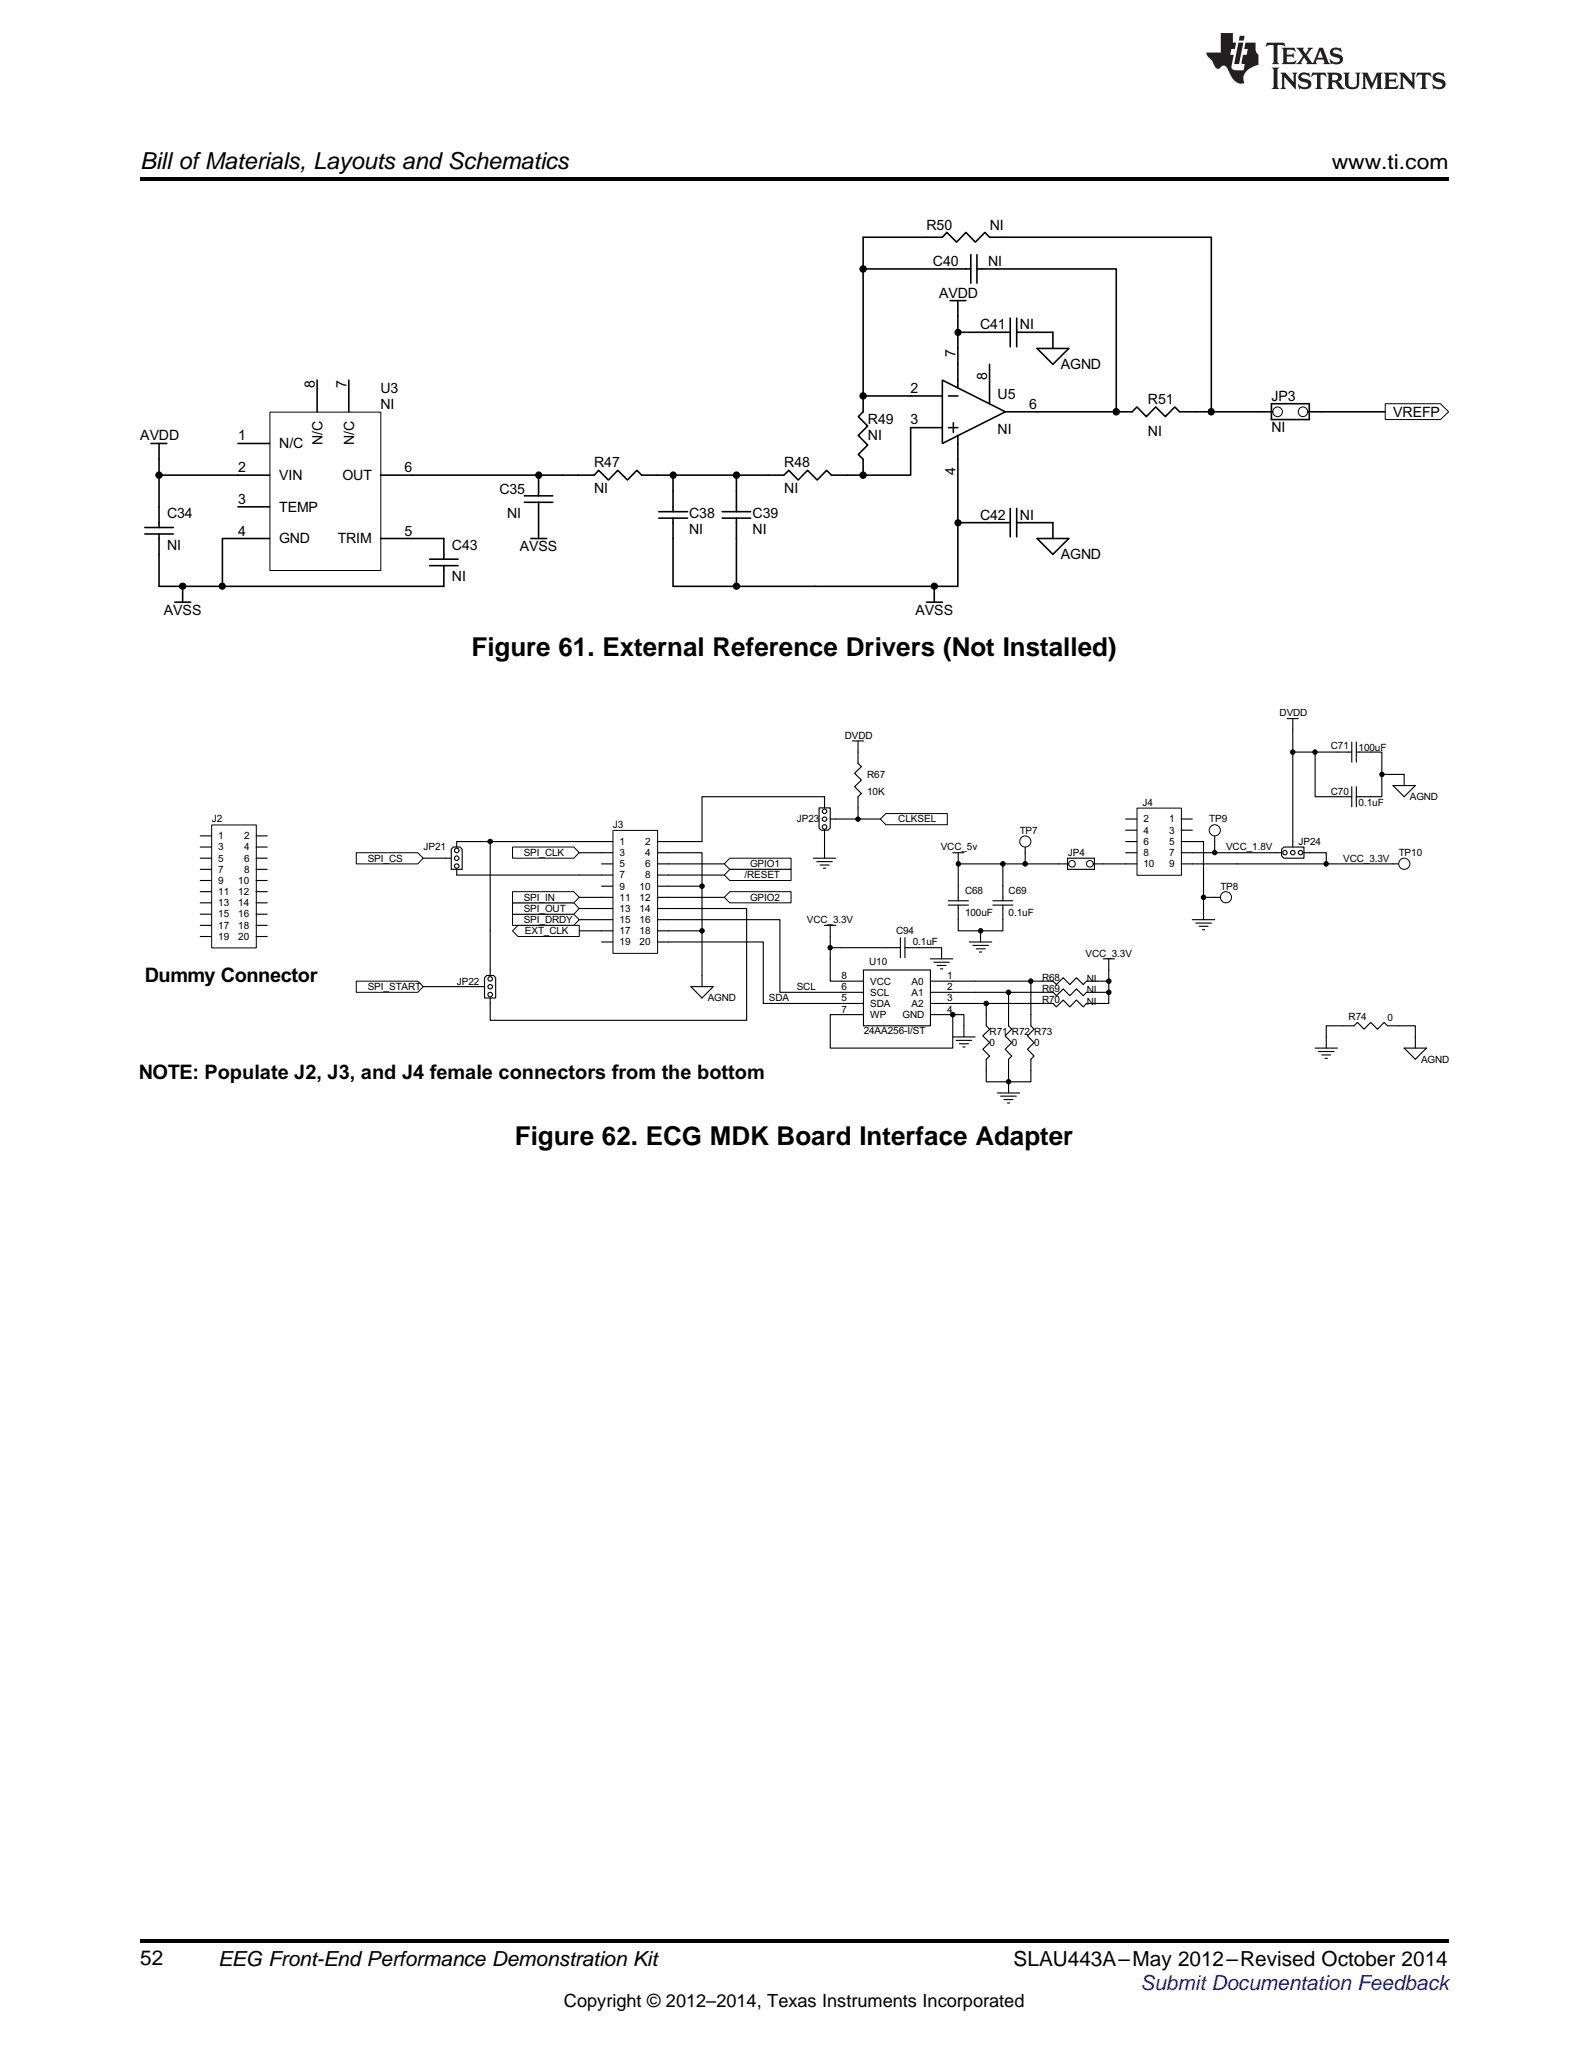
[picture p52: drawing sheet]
<svg xmlns="http://www.w3.org/2000/svg" width="216mm" height="279mm" viewBox="0 0 216 279" stroke-linecap="round" stroke-linejoin="round" font-family="sans-serif">
<defs><g id="words">
<g font-size="3.5">
<text x="64.1" y="89.2">Figure 61. External Reference Drivers (Not Installed)</text>
<text x="70" y="155.6">Figure 62. ECG MDK Board Interface Adapter</text>
</g>
<text font-size="3.2" x="19" y="23">Bill ofMaterials, Layouts and Schematics</text>
<g font-size="2.8">
<text x="180.9" y="23">www.ti.com</text>
<text x="19" y="267">52</text>
<text x="29.6" y="267.1">EEG Front-End Performance Demonstration Kit</text>
<text x="137.7" y="267.1">SLAU443A–May 2012–Revised October 2014</text>
</g>
<text font-size="2.8" fill="#00f" x="155" y="270.4">Submit Documentation Feedback</text>
<g font-size="2.7">
<text x="19.7" y="133.5">Dummy Connector</text>
<text x="18.9" y="146.6">NOTE: Populate J2, J3, and J4 female connectors from the bottom</text>
</g>
<text font-size="2.5" x="76.6" y="272.7">Copyright © 2012–2014, Texas Instruments Incorporated</text>
<g font-size="1.9">
<text x="125.9" y="31.2">R50</text>
<text x="134.5" y="31.2">NI</text>
<text x="126.8" y="36.2">C40</text>
<text x="127.6" y="40.5">AVDD</text>
<text x="134.3" y="36.2">NI</text>
<text x="133.2" y="44.8">C41</text>
<text x="138.6" y="44.8">NI</text>
<text x="42.8" y="52.8" transform="rotate(-90 42.8 52.8)">8</text>
<text x="47.1" y="52.8" transform="rotate(-90 47.1 52.8)">7</text>
<text x="51.7" y="53.4">U3</text>
<text x="123.7" y="53.4">2</text>
<text x="129.8" y="48.5" transform="rotate(-90 129.8 48.5)">7</text>
<text x="134.1" y="51.7" transform="rotate(-90 134.1 51.7)">8</text>
<text x="144.2" y="50.2">AGND</text>
<text x="19.1" y="59.8">AVDD</text>
<text x="32.4" y="59.8">1</text>
<text x="51.7" y="55.5">NI</text>
<text x="117.9" y="57.7">R49</text>
<text x="117.9" y="59.8">NI</text>
<text x="123.7" y="57.7">3</text>
<text x="135.5" y="54.2">U5</text>
<text x="135.5" y="59">NI</text>
<text x="139.9" y="55.5">6</text>
<text x="156" y="54.9">R51</text>
<text x="156" y="59.2">NI</text>
<text x="172.8" y="54.5">JP3</text>
<text x="172.8" y="58.8">NI</text>
<text x="189.3" y="56.6">VREFP</text>
<text x="32.4" y="64.2">2</text>
<text x="37.9" y="65.2">VIN</text>
<text x="37.9" y="60.9">N/C</text>
<text x="43.8" y="60.5" transform="rotate(-90 43.8 60.5)">N/C</text>
<text x="46.6" y="65.2">OUT</text>
<text x="48.1" y="60.5" transform="rotate(-90 48.1 60.5)">N/C</text>
<text x="54.9" y="64.2">6</text>
<text x="80.7" y="63.5">R47</text>
<text x="106.6" y="63.5">R48</text>
<text x="129.8" y="64.6" transform="rotate(-90 129.8 64.6)">4</text>
<text x="22.7" y="70.4">C34</text>
<text x="32.4" y="68.5">3</text>
<text x="37.9" y="69.5">TEMP</text>
<text x="67.9" y="67.2">C35</text>
<text x="68.9" y="70.4">NI</text>
<text x="80.7" y="66.9">NI</text>
<text x="93.6" y="70.4">C38</text>
<text x="102.3" y="70.4">C39</text>
<text x="106.6" y="66.9">NI</text>
<text x="133.2" y="70.6">C42</text>
<text x="138.6" y="70.6">NI</text>
<text x="22.7" y="74.7">NI</text>
<text x="32.4" y="72.8">4</text>
<text x="37.9" y="73.8">GND</text>
<text x="45.9" y="73.8">TRIM</text>
<text x="54.9" y="72.8">5</text>
<text x="61.4" y="74.7">C43</text>
<text x="70.6" y="74.9">AVSS</text>
<text x="93.6" y="72.6">NI</text>
<text x="102.3" y="72.6">NI</text>
<text x="144.2" y="76">AGND</text>
<text x="22.3" y="83.5">AVSS</text>
<text x="61.4" y="79">NI</text>
<text x="124.4" y="83.5">AVSS</text>
</g>
<g font-size="1.4">
<text x="114.8" y="100.4">DVDD</text>
<text x="173.9" y="97.3">DVDD</text>
<text x="180.8" y="101.8">C71</text>
<text x="117.8" y="105.7">R67</text>
<text x="117.8" y="108">10K</text>
<text x="180.8" y="108">C70</text>
<text x="184.6" y="102">100uF</text>
<text x="28.8" y="111.8">J2</text>
<text x="83.3" y="112.5">J3</text>
<text x="108.3" y="111.8">JP23</text>
<text x="122.1" y="111.8">CLKSEL</text>
<text x="138.6" y="113.3">TP7</text>
<text x="155.2" y="109.5">J4</text>
<text x="155.4" y="111.8">2</text>
<text x="155.4" y="113.3">4</text>
<text x="158.9" y="111.8">1</text>
<text x="158.9" y="113.3">3</text>
<text x="164.3" y="111.8">TP9</text>
<text x="184.6" y="109.5">0.1uF</text>
<text x="191.6" y="108.7">AGND</text>
<text x="29.7" y="114.1">1</text>
<text x="29.7" y="115.6">3</text>
<text x="29.7" y="117.1">5</text>
<text x="29.7" y="118.6">7</text>
<text x="33.2" y="114.1">2</text>
<text x="33.2" y="115.6">4</text>
<text x="33.2" y="117.1">6</text>
<text x="33.2" y="118.6">8</text>
<text x="50" y="117.1">SPI_CS</text>
<text x="57.5" y="115.6">JP21</text>
<text x="71.2" y="116.3">SPI_CLK</text>
<text x="84.2" y="114.8">1</text>
<text x="84.2" y="116.3">3</text>
<text x="84.2" y="117.9">5</text>
<text x="84.2" y="119.4">7</text>
<text x="87.7" y="114.8">2</text>
<text x="87.7" y="116.3">4</text>
<text x="87.7" y="117.9">6</text>
<text x="87.7" y="119.4">8</text>
<text x="101.1" y="119.4">/RESET</text>
<text x="101.9" y="117.9">GPIO1</text>
<text x="127.8" y="115.6">VCC_5v</text>
<text x="145.1" y="116.3">JP4</text>
<text x="155.4" y="114.8">6</text>
<text x="155.4" y="116.3">8</text>
<text x="155.4" y="117.9">10</text>
<text x="158.9" y="114.8">5</text>
<text x="158.9" y="116.3">7</text>
<text x="158.9" y="117.9">9</text>
<text x="166.6" y="115.6">VCC_1.8V</text>
<text x="176.4" y="114.8">JP24</text>
<text x="182.5" y="117.1">VCC_3.3V</text>
<text x="190" y="116.3">TP10</text>
<text x="29.7" y="120.1">9</text>
<text x="29.7" y="121.6">11</text>
<text x="29.7" y="123.2">13</text>
<text x="29.7" y="124.7">15</text>
<text x="32.4" y="120.1">10</text>
<text x="32.4" y="121.6">12</text>
<text x="32.4" y="123.2">14</text>
<text x="32.4" y="124.7">16</text>
<text x="71.2" y="125.4">SPI_DRDY</text>
<text x="71.2" y="123.9">SPI_OUT</text>
<text x="71.2" y="122.4">SPI_IN</text>
<text x="84.2" y="120.9">9</text>
<text x="84.2" y="122.4">11</text>
<text x="84.2" y="123.9">13</text>
<text x="84.2" y="125.4">15</text>
<text x="86.9" y="120.9">10</text>
<text x="86.9" y="122.4">12</text>
<text x="86.9" y="123.9">14</text>
<text x="86.9" y="125.4">16</text>
<text x="101.9" y="122.4">GPIO2</text>
<text x="109.6" y="125.4">VCC_3.3V</text>
<text x="131.1" y="121.5">C68</text>
<text x="131.1" y="124.5">100uF</text>
<text x="137" y="121.5">C69</text>
<text x="137" y="124.5">0.1uF</text>
<text x="165.8" y="120.9">TP8</text>
<text x="29.7" y="126.2">17</text>
<text x="29.7" y="127.7">19</text>
<text x="32.4" y="126.2">18</text>
<text x="32.4" y="127.7">20</text>
<text x="71.3" y="127">EXT_CLK</text>
<text x="84.2" y="127">17</text>
<text x="84.2" y="128.5">19</text>
<text x="86.9" y="127">18</text>
<text x="86.9" y="128.5">20</text>
<text x="118.1" y="131.1">U10</text>
<text x="121.7" y="127">C94</text>
<text x="124" y="128.5">0.1uF</text>
<text x="147.5" y="130">VCC_3.3V</text>
<text x="50" y="134.5">SPI_START</text>
<text x="62.1" y="133.8">JP22</text>
<text x="96.2" y="136.1">AGND</text>
<text x="104.5" y="136.1">SDA</text>
<text x="108.3" y="134.5">SCL</text>
<text x="114.3" y="136.1">5</text>
<text x="114.3" y="134.5">6</text>
<text x="114.3" y="137.6">7</text>
<text x="114.3" y="133">8</text>
<text x="118.3" y="136.8">SDA</text>
<text x="118.3" y="135.3">SCL</text>
<text x="118.3" y="133.8">VCC</text>
<text x="123.9" y="133.8">A0</text>
<text x="123.9" y="135.3">A1</text>
<text x="123.9" y="136.8">A2</text>
<text x="128.7" y="133">1</text>
<text x="128.7" y="134.5">2</text>
<text x="128.7" y="136.1">3</text>
<text x="128.7" y="137.6">4</text>
<text x="141.6" y="133.3">R68</text>
<text x="141.6" y="134.9">R69</text>
<text x="141.6" y="136.4">R70</text>
<text x="147.6" y="133.5">NI</text>
<text x="147.6" y="135">NI</text>
<text x="147.6" y="136.5">NI</text>
<text x="117.4" y="140.5">24AA256-I/ST</text>
<text x="118.3" y="138.3">WP</text>
<text x="122.6" y="138.3">GND</text>
<text x="134.5" y="140.6">R71 R72 R73</text>
<text x="134.5" y="142.2">0</text>
<text x="137.5" y="142.2">0</text>
<text x="140.5" y="142.2">0</text>
<text x="183.2" y="138.7">R74</text>
<text x="188.5" y="138.8">0</text>
<text x="193.1" y="144.4">AGND</text>
</g>
</g></defs>
<path d="M19 263.5h177.8v.6h-177.8z" fill="#000"/>
<g fill="none" stroke="#000" stroke-width=".15">
<path d="M174.9 97.7h1.5M175.7 97.7v1.5M129.5 115.9h1.5M130.2 115.9v1.5M162 114.4h1.5v10.6M189.3 106.8h3l-1.5 1.5zM190.8 105.2v1.6M131.7 128h3M132.2 128.5h2.1M132.6 128.9h1.2M133.1 129.4h.3M133.2 126.5v1.5"/>
<path d="M162 125h3M162.5 125.4h2.1M162.9 125.9h1.2M163.4 126.3h.3M165 121.9h.8M182.5 139.4h-2.3v3M190 139.4h2.3v3M178.7 142.4h3M179.1 142.9h2.2M179.6 143.4h1.2M180 143.8h.4M190.8 142.4h3l-1.5 1.5z"/>
</g>
<circle cx="166.6" cy="121.9" r=".76" fill="#fff"/>
<circle cx="166.6" cy="121.9" r=".76" fill="none" stroke="#000" stroke-width=".14"/>
<path d="M189.3 117.4h.7" fill="none" stroke="#000" stroke-width=".15"/>
<circle cx="190.8" cy="117.4" r=".76" fill="#fff"/>
<circle cx="190.8" cy="117.4" r=".76" fill="none" stroke="#000" stroke-width=".14"/>
<path d="M165 113.6v.8" fill="none" stroke="#000" stroke-width=".15"/>
<circle cx="165.1" cy="112.8" r=".76" fill="#fff"/>
<circle cx="165.1" cy="112.8" r=".76" fill="none" stroke="#000" stroke-width=".14"/>
<path d="M139.3 115.1v.8" fill="none" stroke="#000" stroke-width=".15"/>
<circle cx="139.3" cy="114.4" r=".76" fill="#fff"/>
<circle cx="139.3" cy="114.4" r=".76" fill="none" stroke="#000" stroke-width=".14"/>
<g fill="none" stroke="#000" stroke-width=".15">
<path d="M136.3 117.4h7.5M181.7 108.3h2M181.7 102.2h2M183.7 100.8v2.8M183.7 106.9v2.7M184.3 102.2h3.5v6.1h-3.5M184.3 100.8v2.8M184.3 106.9v2.7M128.8 123h2.8M128.8 122.4h2.8M130.2 123v3.5h6.1v-3.5M130.2 122.4v-5h6.1v5"/>
<path d="M134.9 123h2.7M134.9 122.4h2.7"/>
</g>
<path d="M119.6 111.3l.8-.7h8.3v1.5h-8.3z" fill-rule="evenodd" fill="#fff"/>
<path d="M119.6 111.3l.8-.7h8.3v1.5h-8.3z" fill="none" stroke="#000" stroke-width=".14"/>
<path d="M69.6 124.2h8.4l.7 .8-.7 .8h-8.4z" fill-rule="evenodd" fill="#fff"/>
<path d="M69.6 124.2h8.4l.7 .8-.7 .8h-8.4z" fill="none" stroke="#000" stroke-width=".14"/>
<path d="M69.6 122.7h8.4l.7 .8-.7 .7h-8.4z" fill-rule="evenodd" fill="#fff"/>
<path d="M69.6 122.7h8.4l.7 .8-.7 .7h-8.4z" fill="none" stroke="#000" stroke-width=".14"/>
<path d="M99.2 121.2h8.3v1.5h-8.3l-.8-.8z" fill-rule="evenodd" fill="#fff"/>
<path d="M99.2 121.2h8.3v1.5h-8.3l-.8-.8z" fill="none" stroke="#000" stroke-width=".14"/>
<path d="M69.6 115.1h8.4l.7 .8-.7 .7h-8.4z" fill-rule="evenodd" fill="#fff"/>
<path d="M69.6 115.1h8.4l.7 .8-.7 .7h-8.4z" fill="none" stroke="#000" stroke-width=".14"/>
<path d="M48.4 115.9h8.4l.7 .7-.7 .8h-8.4z" fill-rule="evenodd" fill="#fff"/>
<path d="M48.4 115.9h8.4l.7 .7-.7 .8h-8.4z" fill="none" stroke="#000" stroke-width=".14"/>
<path d="M48.4 133.3h8.4l.7 .8-.7 .8h-8.4z" fill-rule="evenodd" fill="#fff"/>
<path d="M48.4 133.3h8.4l.7 .8-.7 .8h-8.4z" fill="none" stroke="#000" stroke-width=".14"/>
<path d="M69.6 121.2h8.4l.7 .7-.7 .8h-8.4z" fill-rule="evenodd" fill="#fff"/>
<path d="M69.6 121.2h8.4l.7 .7-.7 .8h-8.4z" fill="none" stroke="#000" stroke-width=".14"/>
<path d="M99.2 116.6h8.3v1.5h-8.3l-.8-.7z" fill-rule="evenodd" fill="#fff"/>
<g fill="none" stroke="#000" stroke-width=".14">
<path d="M99.2 116.6h8.3v1.5h-8.3l-.8-.7z"/>
<circle cx="145.7" cy="117.4" r=".44"/>
<circle cx="148.1" cy="117.4" r=".46"/>
<circle cx="95.4" cy="120.4" r=".31"/>
<circle cx="95.4" cy="126.5" r=".31"/>
</g>
<g fill="none" stroke="#000" stroke-width=".15">
<path d="M78.7 114.4h3M78.7 115.9h3M78.7 118.9h3M90.8 115.9h4.6v18.2M90.8 114.4h4.6M90.8 118.9h7.6M90.8 117.4h7.6M143.8 117.4h1.4M145 116.6h3.7v1.5h-3.7zM148.5 117.4h4.4M162 115.9h6.1M162 117.4h6.1"/>
<path d="M78.7 121.9h3M78.7 123.5h3M90.8 120.4h4.6M90.8 126.5h4.6M90.8 121.9h7.6M93.9 134.1h3l-1.5 1.5z"/>
</g>
<g fill="#000">
<circle cx="95.4" cy="120.4" r=".31"/>
<circle cx="95.4" cy="126.5" r=".31"/>
</g>
<path d="M99.2 118.1h8.3v1.6h-8.3l-.8-.8z" fill-rule="evenodd" fill="#fff"/>
<g fill="none" stroke="#000" stroke-width=".14">
<path d="M99.2 118.1h8.3v1.6h-8.3l-.8-.8z"/>
<circle cx="66.6" cy="114.4" r=".31"/>
</g>
<g fill="none" stroke="#000" stroke-width=".15">
<path d="M175.7 99.2v15.9M57.5 116.6h3.8M61.6 115.1h.9l.3 .3v2.7h-1.5v-2.7zM62.1 118.1v.8h16.6M66.6 114.4h-4.5v.7M78.7 114.4h-12.1v18.2M168.1 115.9h6M168.1 117.4h21.2M174.1 115.4l.3-.3h2.8v1.5h-2.8l-.3-.3zM175.7 102.2h6M177.2 115.9h3v1.5M178.7 102.2v6.1h3"/>
<path d="M57.5 134.1h8.3M66.1 132.6h1l.2 .3v2.7h-1.5v-2.7zM78.7 125h3M90.8 123.5h10.6v15.2h-34.8v-3.1"/>
<circle cx="62.1" cy="115.6" r=".31"/>
<circle cx="62.1" cy="116.6" r=".31"/>
<circle cx="62.1" cy="117.7" r=".3"/>
<circle cx="174.6" cy="115.9" r=".29"/>
<circle cx="175.7" cy="115.9" r=".31"/>
<circle cx="176.7" cy="115.9" r=".3"/>
<circle cx="66.6" cy="135.2" r=".31"/>
<circle cx="66.6" cy="133" r=".31"/>
<circle cx="66.6" cy="134.1" r=".31"/>
</g>
<circle cx="66.6" cy="114.4" r=".31" fill="#000"/>
<path d="M70.4 125.8h8.3v1.5h-8.3l-.8-.8z" fill-rule="evenodd" fill="#fff"/>
<g fill="none" stroke="#000" stroke-width=".14">
<path d="M28.8 112.1h6v16.7h-6zM83.3 112.8h6v16.8h-6zM154.5 109.8h6v9.1h-6zM70.4 125.8h8.3v1.5h-8.3l-.8-.8z"/>
<circle cx="116.6" cy="111.3" r=".3"/>
<circle cx="130.2" cy="117.4" r=".3"/>
<circle cx="136.3" cy="117.4" r=".31"/>
<circle cx="139.3" cy="117.4" r=".31"/>
<circle cx="165" cy="115.9" r=".3"/>
<circle cx="175.7" cy="102.2" r=".31"/>
<circle cx="178.7" cy="102.2" r=".3"/>
<circle cx="180.2" cy="117.4" r=".3"/>
<circle cx="187.8" cy="105.2" r=".3"/>
<circle cx="112.8" cy="128.8" r=".3"/>
<circle cx="129.5" cy="137.9" r=".31"/>
<circle cx="133.2" cy="126.5" r=".3"/>
<circle cx="134" cy="136.4" r=".31"/>
<circle cx="137" cy="134.9" r=".31"/>
<circle cx="140" cy="133.3" r=".3"/>
<circle cx="150.7" cy="134.9" r=".31"/>
<circle cx="150.7" cy="133.3" r=".31"/>
<circle cx="163.5" cy="121.9" r=".3"/>
<circle cx="137" cy="147" r=".31"/>
</g>
<g fill="none" stroke="#000" stroke-width=".15">
<path d="M27.2 116.6h1.5M27.2 113.6h1.5M27.2 115.1h1.5M27.2 118.1h1.5M27.2 119.7h1.5M34.8 116.6h1.5M34.8 113.6h1.5M34.8 115.1h1.5M34.8 118.1h1.5M34.8 119.7h1.5M81.7 114.4h1.6M81.7 115.9h1.6"/>
<path d="M81.7 117.4h1.6M81.7 118.9h1.6M89.3 114.4h1.5M89.3 115.9h1.5M89.3 117.4h1.5M89.3 118.9h1.5M110.5 116.6h3M111 117.1h2.1M111.3 109.8h1.5v2.7l-.3 .3h-.9l-.3-.3zM111.4 117.6h1.3M111.9 118h.3M112 109.8v-1.5h-16.6v6.1"/>
<path d="M112 112.8v3.8M112.8 111.3h6.8M115.8 100.7h1.5M116.6 100.7v3l.4 .5-.9 .9 .9 .9-.9 .9 .9 .9-.4 .5v3M139.3 115.9v1.5M152.9 111.3h1.6M152.9 114.4h1.6M152.9 115.9h1.6M152.9 117.4h1.6M152.9 112.8h1.6M160.5 111.3h1.5M160.5 114.4h1.5"/>
<path d="M160.5 115.9h1.5M160.5 117.4h1.5M160.5 112.8h1.5M165 114.4v1.5M187.8 105.2h3M27.2 125.8h1.5M27.2 121.2h1.5M27.2 122.7h1.5M27.2 124.2h1.5M27.2 127.3h1.5M34.8 125.8h1.5M34.8 121.2h1.5"/>
<path d="M34.8 122.7h1.5M34.8 124.2h1.5M34.8 127.3h1.5M78.7 126.5h4.6M81.7 121.9h1.6M81.7 120.4h1.6M81.7 123.5h1.6M81.7 125h1.6M81.7 128h1.6M89.3 125h16.7v9.9h11.3M89.3 128h14.4v8.4h13.6M89.3 126.5h1.5"/>
<path d="M89.3 121.9h1.5M89.3 120.4h1.5M89.3 123.5h1.5M112 125.8h1.5M112.8 128.8v4.5h4.5M112.8 125.8v3h9.5M117.3 131.8h9.1v7.6h-9.1zM117.3 137.9h-4.5v4.5h16.7v-4.5M122.3 127.4v2.7M123 128.8h4.9v1.5M123 127.4v2.7M126.4 133.3h16.7l.4 .5 1-.9 .9 .9 .9-.9 .9 .9 .4-.5h3.1"/>
<path d="M126.4 134.9h16.7l.4 .4 1-.9 .9 .9 .9-.9 .9 .9 .4-.4h3.1M126.4 137.9h3.1M126.4 130.3h3.1M126.9 130.8h2.1M127.3 131.2h1.3M127.8 131.7h.3M129.5 137.9h1.5v3M137 134.9v4.5l.5 .5-.9 .9 .9 .9-.9 .9 .9 .9-.5 .4v3.1h-3v-3.1l.5-.4-1-.9 1-.9-1-.9 1-.9-.5-.5v-3M140.1 133.3v6.1l.4 .5-.9 .9 .9 .9-.9 .9 .9 .9-.4 .4v3.1h-3.1v1.5M149.9 130.3h1.5M150.7 130.3v6.1h-3.1l-.4 .4-.9-.9-.9 .9-.9-.9-1 .9-.4-.4h-16.7M163.5 121.9h1.5"/>
<path d="M182.5 139.4h1.5l.4-.5 .9 1 .9-1 1 1 .9-1 .4 .5h1.5M129.5 140.9h3M129.9 141.4h2.1M130.4 141.8h1.2M130.8 142.3h.3M135.5 148.5h3.1M136 149h2.1M136.4 149.4h1.2M136.9 149.9h.3"/>
<circle cx="112" cy="112.4" r=".31"/>
<circle cx="112" cy="110.3" r=".31"/>
<circle cx="112" cy="111.3" r=".3"/>
</g>
<g fill="#000">
<circle cx="116.6" cy="111.3" r=".3"/>
<circle cx="130.2" cy="117.4" r=".3"/>
<circle cx="136.3" cy="117.4" r=".31"/>
<circle cx="139.3" cy="117.4" r=".31"/>
<circle cx="165" cy="115.9" r=".3"/>
<circle cx="175.7" cy="102.2" r=".31"/>
<circle cx="178.7" cy="102.2" r=".3"/>
<circle cx="180.2" cy="117.4" r=".3"/>
<circle cx="187.8" cy="105.2" r=".3"/>
<circle cx="112.8" cy="128.8" r=".3"/>
<circle cx="129.5" cy="137.9" r=".31"/>
<circle cx="133.2" cy="126.5" r=".3"/>
<circle cx="134" cy="136.4" r=".31"/>
<circle cx="137" cy="134.9" r=".31"/>
<circle cx="140" cy="133.3" r=".3"/>
<circle cx="150.7" cy="134.9" r=".31"/>
<circle cx="150.7" cy="133.3" r=".31"/>
<circle cx="163.5" cy="121.9" r=".31"/>
<circle cx="137" cy="147" r=".31"/>
</g>
<path d="M140.9 47.4h4.3l-2.1 2.1zM143.1 45.2v2.2M151.7 56h2.1l.7-.7 1.3 1.3 1.2-1.3 1.3 1.3 1.3-1.3 .7 .7h2.1M140.9 73.2h4.3l-2.1 2.1zM143.1 71v2.2" fill="none" stroke="#000" stroke-width=".22"/>
<path d="M188.2 54.9h7.5l1.1 1.1-1.1 1h-7.5z" fill-rule="evenodd" fill="#fff"/>
<g fill="none" stroke="#000" stroke-width=".14">
<path d="M188.2 54.9h7.5l1.1 1.1-1.1 1h-7.5z"/>
<circle cx="173.6" cy="56" r=".66"/>
<circle cx="177" cy="56" r=".65"/>
</g>
<g fill="none" stroke="#000" stroke-width=".22">
<path d="M117.3 36.5h14.6M131.9 34.6v3.9M132.7 36.5h19v19.5h-15.1M132.7 34.6v3.9M117.3 53.8h10.7M128 51.7l8.6 4.3-8.6 4.3zM128 58.1h-4.3v6.5h-6.4M128.9 58.1h1.2M128.9 53.8h1.2M129.1 40.9h2.1M129.5 57.5v1.3M130.1 59.2v20.5h-38.7v-9.3"/>
<path d="M130.1 40.9v11.8M130.1 45.2h7.2M134.5 49.5v5.4M137.3 43.2v3.9M138.1 43.2v3.9M138.1 45.2h2.8M162.4 56h10.5M164.6 56v-23.8h-30.1l-.7-.6-1.3 1.3-1.3-1.3-1.2 1.3-1.3-1.3-.7 .6h-10.7v23.8l-.7 .6 1.3 1.3-1.3 1.3 1.3 1.3-1.3 1.3 .7 .6v2.2M172.8 54.9h5.1v2.1h-5.1zM177.7 56h10.5M78.6 64.6h2.1l.6-.7 1.4 1.3 1.2-1.3 1.4 1.3 1.2-1.3 .7 .7h19.3l.7-.7 1.2 1.3 1.3-1.3 1.3 1.3 1.3-1.3 .7 .7h4.3M89.5 70.4h3.9"/>
<path d="M89.5 69.5h3.9M91.4 64.6v4.9M98.1 70.4h3.9M98.1 69.5h3.9M100.1 64.6v4.9M100.1 70.4v9.3M126.9 79.7v2.1M130.1 71h7.2M137.3 69.1v3.9M138.1 71h2.8M138.1 69.1v3.9M125.9 81.8h2.1"/>
</g>
<path d="M36.7 56h15v21.5h-15z" fill="#fff"/>
<g fill="none" stroke="#000" stroke-width=".14">
<path d="M36.7 56h15v21.5h-15z"/>
<circle cx="117.3" cy="36.6" r=".44"/>
<circle cx="117.3" cy="53.8" r=".44"/>
<circle cx="130.2" cy="45.2" r=".42"/>
<circle cx="151.7" cy="56" r=".44"/>
<circle cx="164.6" cy="56" r=".43"/>
<circle cx="21.6" cy="64.6" r=".44"/>
<circle cx="24.8" cy="79.7" r=".43"/>
<circle cx="30.2" cy="79.7" r=".42"/>
<circle cx="73.2" cy="64.6" r=".43"/>
<circle cx="91.5" cy="64.6" r=".43"/>
<circle cx="100.1" cy="64.6" r=".43"/>
<circle cx="100.1" cy="79.7" r=".43"/>
<circle cx="117.3" cy="64.6" r=".44"/>
<circle cx="127" cy="79.7" r=".43"/>
<circle cx="130.2" cy="71" r=".42"/>
</g>
<g fill="none" stroke="#000" stroke-width=".22">
<path d="M43.1 51.7v4.3M47.4 51.7v4.3M140.9 45.2h2.2M19.7 72.6h3.8M19.7 71.7h3.8M20.5 60.3h2.2M21.6 60.3v4.3h15M21.6 64.6v7.1M21.6 72.6v7.1h38.7v-2.8M24.8 79.7v2.1M32.3 68.9h4.3M32.3 60.3h4.3"/>
<path d="M36.6 73.2h-6.4v6.5M51.7 64.6h26.9M51.7 73.2h8.6v2.8M58.4 76.9h3.8M58.4 76h3.8M71.2 68.3h3.9M71.2 67.4h3.9M72.1 73.2h2.2M73.2 64.6v2.8M73.2 68.3v4.9M140.9 71h2.2M23.8 81.8h2.1"/>
</g>
<g fill="#000">
<circle cx="117.3" cy="36.6" r=".44"/>
<circle cx="117.3" cy="53.8" r=".44"/>
<circle cx="130.2" cy="45.2" r=".42"/>
<circle cx="151.7" cy="56" r=".44"/>
<circle cx="164.6" cy="56" r=".43"/>
<circle cx="21.6" cy="64.6" r=".44"/>
<circle cx="24.8" cy="79.7" r=".43"/>
<circle cx="30.2" cy="79.7" r=".42"/>
<circle cx="73.2" cy="64.6" r=".43"/>
<circle cx="91.5" cy="64.6" r=".43"/>
<circle cx="100.1" cy="64.6" r=".43"/>
<circle cx="100.1" cy="79.7" r=".43"/>
<circle cx="117.3" cy="64.6" r=".44"/>
<circle cx="127" cy="79.7" r=".43"/>
<circle cx="130.2" cy="71" r=".42"/>
</g>
<path d="M19 24h177.8v.6h-177.8z" fill="#000"/>
<g fill="#231f20">
<path d="M172.1 5.8l-.1 .6a1 1 0 0 1 1-.3v2.3l-.2 .3h1l-.2-.3v-2.3a1.27 1.27 0 0 1 1.1 .2l-.2-.5zM174.1 6.5l.3 .4v1.5l-.3 .3h1.9l.1-.5a1.12 1.12 0 0 1-1.2 .2l-.1-.7h.6l.4 .2v-.7l-.4 .2h-.6v-.5l.2-.1a1.3 1.3 0 0 1 1.1 .2l-.2-.5zM176.1 6.5l.9 1.1-.5 .8-.4 .3h.8l-.1-.2 .4-.7 .4 .7-.2 .2h1.6l-.2-.2 .1-.4h.9l.2 .4-.2 .2h.9l-.2-.3-.8-1.9h-.5l-.6 1.8-.3 .3-.7-1.1 .8-1h-.8l.2 .1-.1 .2-.3 .5-.4-.6 .2-.2zM179.4 6.9l.3 .9h-.7zM180.9 6.6a.63 .63 0 0 0-.2 .7 .63 .63 0 0 0 .6 .4l.6 .2 .1 .2a.7 .7 0 0 1-1.1 .1l-.3-.1 .2 .6 .2-.1 .1 .1a.92 .92 0 0 0 1.4-.6 .67 .67 0 0 0-.7-.7l-.6-.2-.1-.2v-.1a1.04 1.04 0 0 1 1.2 .2l-.1-.6-.2 .1-.1-.1a1.01 1.01 0 0 0-1 .1zM172.8 9.2l.3 .3v2.2l-.3 .4h1l-.2-.4v-2.2l.2-.3zM174 9.9l.2 .3v1.5l-.2 .4h.7l-.2-.4v-1.3l1.6 1.7v-1.9l.2-.3h-.7l.2 .3v.9l-1.2-1.2zM176.6 10a.62 .62 0 0 0-.2 .7 .62 .62 0 0 0 .6 .4l.6 .2 .1 .2a.7 .7 0 0 1-1.1 .1l-.3-.2 .2 .7 .2-.1h.1a.92 .92 0 0 0 1.4-.6 .67 .67 0 0 0-.7-.7l-.6-.1-.1-.2v-.1a1.04 1.04 0 0 1 1.2 .1l-.1-.5-.2 .1-.1-.1a1.02 1.02 0 0 0-1 .1zM178.3 9.9l-.1 .6a.61 .61 0 0 1 .7-.3v1.5v.2l-.2 .2h1l-.3-.2v-.2v-1.5a.63 .63 0 0 1 .8 .3l-.1-.6zM180.3 9.9l.2 .3v1.5l-.2 .4h.9l-.2-.2v-.7h.4l.2 .2a.83 .83 0 0 0 1.1 .7l-.2-.2-.5-.6-.3-.2a.58 .58 0 0 0 .6-.6 .58 .58 0 0 0-.5-.6zM181 10.2l.1-.1a.45 .45 0 0 1 .6 .1 .45 .45 0 0 1 .1 .5l-.2 .2h-.6zM182.5 9.9l.2 .2a2.17 2.17 0 0 0 .4 1.9 .99 .99 0 0 0 1.6-.7v-1.1l.2-.3h-.8l.2 .2a1.92 1.92 0 0 1-.2 1.7 .6 .6 0 0 1-.9-.5v-1.1l.2-.3zM185 9.9l.2 .3v1.5l-.2 .4h.7l-.2-.4v-1.4l.8 1.8 .8-1.8v1.4l-.2 .4h1l-.3-.4v-1.5l.3-.3h-.8l-.7 1.4-.6-1.4zM188 9.9l.2 .3v1.5l-.2 .4h1.8l.2-.6a1.12 1.12 0 0 1-1.2 .3l-.1-.7h.6l.4 .1v-.6l-.4 .2h-.6v-.5l.2-.2a1.31 1.31 0 0 1 1 .3l-.1-.5zM190.1 9.9l.2 .3v1.5l-.2 .4h.7l-.2-.4v-1.3l1.6 1.7v-1.9l.2-.3h-.7l.2 .3v.9l-1.1-1.2zM192.6 9.9l-.1 .6a.61 .61 0 0 1 .7-.3v1.5v.2l-.2 .2h.9l-.2-.2v-.2v-1.5a.78 .78 0 0 1 .8 .2l-.2-.5zM194.9 10a.62 .62 0 0 0-.2 .7 .62 .62 0 0 0 .6 .4l.5 .2 .2 .2a.7 .7 0 0 1-1.2 .1l-.2-.2 .2 .7 .1-.1h.2a.92 .92 0 0 0 1.3-.6 .67 .67 0 0 0-.6-.7l-.6-.1-.2-.2 .1-.1a1.04 1.04 0 0 1 1.2 .1l-.2-.5-.2 .1-.1-.1a1.01 1.01 0 0 0-.9 .1z"/>
<path d="M165.9 4.5v2.6h-2a1.6 1.6 0 0 0 .7 1.1l.2 .2a1.16 1.16 0 0 0 .7 1l.2-.1a.56 .56 0 0 1 .5-.4 .56 .56 0 0 1 .5 .3l.2 .4a2.31 2.31 0 0 0 1.6 1.8l.5-.1a1.68 1.68 0 0 1 1.1-2.1l.9-.4v-1.4a.88 .88 0 0 1-.4-.8v-.8h-1.4l-.2 .9h.5l-.1 .8h-.5l-.2 .9v.2l.4 .1-.1 .9a1.93 1.93 0 0 1-1.7-.3l.3-1.8h-.4l.1-.8h.5l.2-.9h-.5v-1.3zM168.3 5.8l-.6 2.9h.7l.5-2.9zM168.4 4.9l-.1 .6h.7l.1-.6z"/>
</g>
<use href="#words"/>
</svg>
